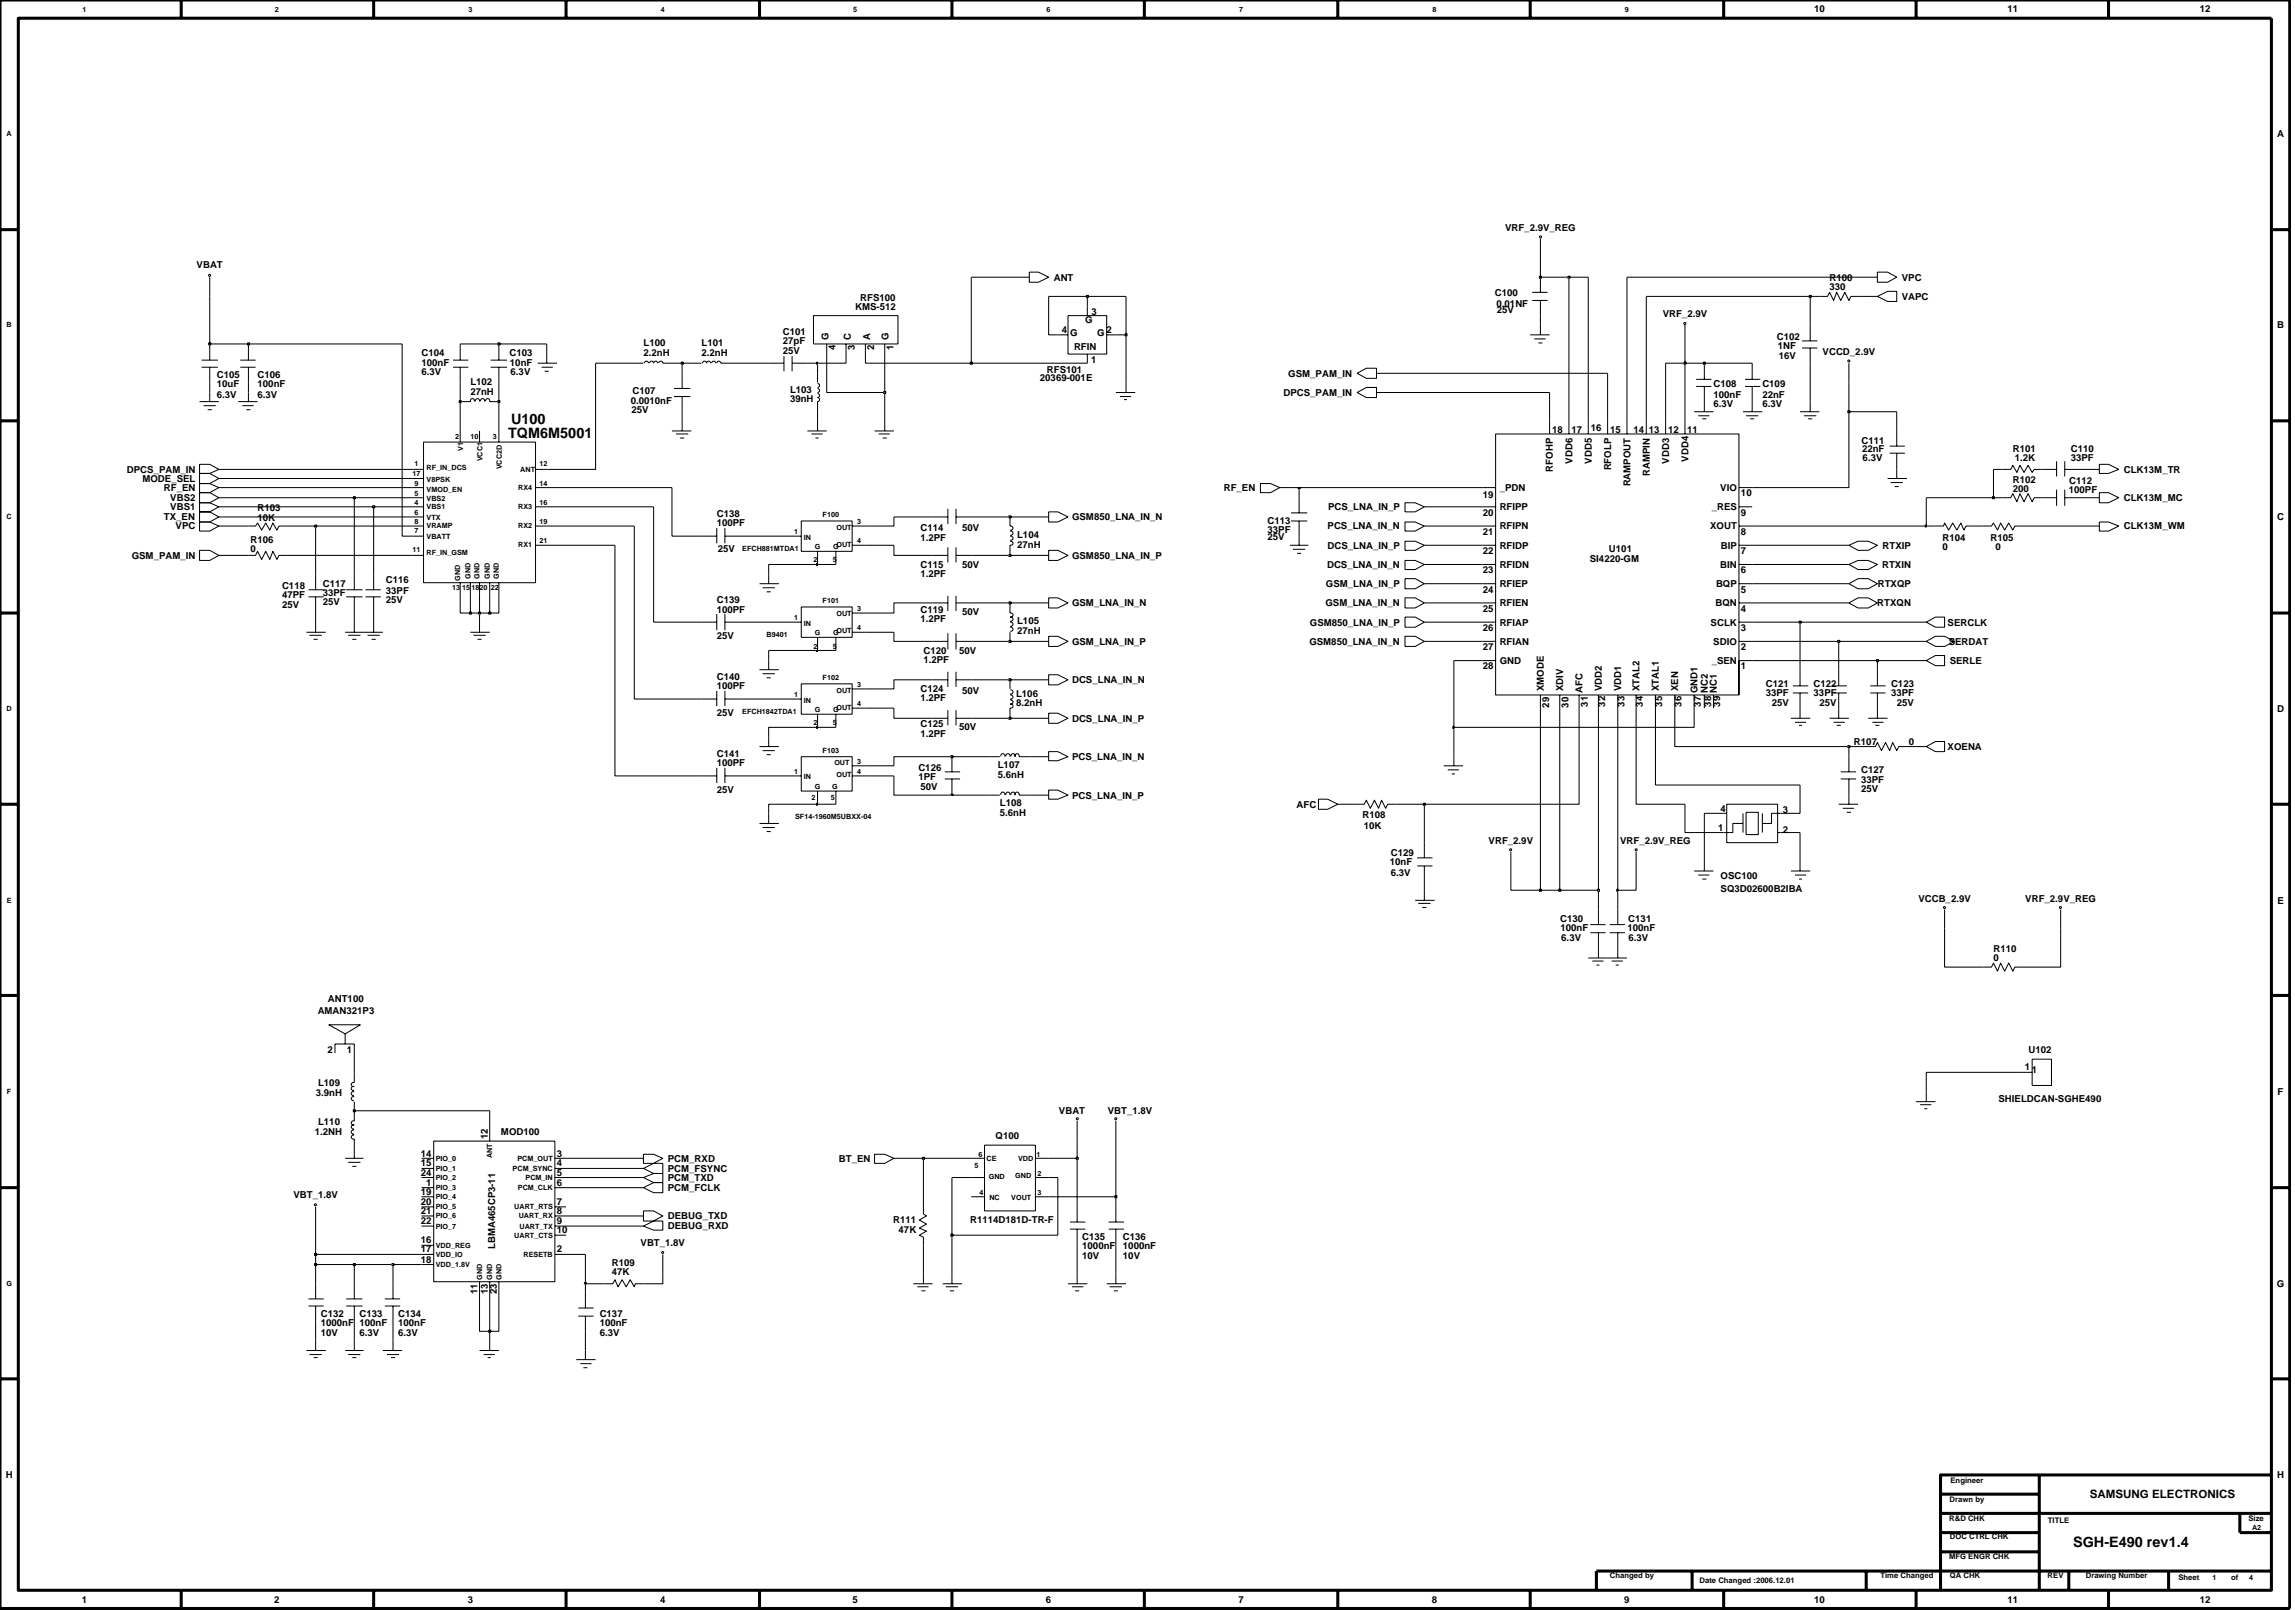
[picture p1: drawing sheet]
<svg xmlns="http://www.w3.org/2000/svg" width="192mm" height="135mm" viewBox="0 0 192 135" stroke-linecap="round" stroke-linejoin="round" font-family="sans-serif">
<defs><g id="words">
<g font-size="1.2">
<text x="42.7" y="35.4">U100</text>
<text x="42.5" y="36.6">TQM6M5001</text>
<text x="173.4" y="129.3">SGH-E490 rev1.4</text>
</g>
<text font-size="1" x="174.8" y="125.2">SAMSUNG ELECTRONICS</text>
<g font-size=".8">
<text x="151.7" y="1">10</text>
<text x="167.9" y="1">11</text>
<text x="184" y="1">12</text>
<text x="190.4" y="11.4">A</text>
<text x="16.4" y="22.4">VBAT</text>
<text x="88.1" y="23.5">ANT</text>
<text x="125.9" y="19.3">VRF_2.9V_REG</text>
<text x="153" y="23.5">R100</text>
<text x="159" y="23.5">VPC</text>
<text x="35.2" y="29.8">C104</text>
<text x="42.6" y="29.7">C103</text>
<text x="53.8" y="28.9">L100</text>
<text x="53.8" y="29.8">2.2nH</text>
<text x="58.7" y="29.8">2.2nH</text>
<text x="58.7" y="28.9">L101</text>
<text x="65.5" y="28">C101</text>
<text x="65.5" y="28.7">27pF</text>
<text x="65.5" y="29.6">25V</text>
<text x="69.3" y="28.4" transform="rotate(-90 69.3 28.4)">G</text>
<text x="69.9" y="29.3" transform="rotate(-90 69.9 29.3)">4</text>
<text x="71.1" y="28.4" transform="rotate(-90 71.1 28.4)">C</text>
<text x="71.5" y="29.3" transform="rotate(-90 71.5 29.3)">3</text>
<text x="71.5" y="25.9">KMS-512</text>
<text x="71.9" y="25.2">RFS100</text>
<text x="72.8" y="28.4" transform="rotate(-90 72.8 28.4)">A</text>
<text x="73.1" y="29.3" transform="rotate(-90 73.1 29.3)">2</text>
<text x="74.3" y="28.4" transform="rotate(-90 74.3 28.4)">G</text>
<text x="74.7" y="29.3" transform="rotate(-90 74.7 29.3)">1</text>
<text x="88.8" y="27.8">4</text>
<text x="89.5" y="28.1">G</text>
<text x="89.8" y="29.2">RFIN</text>
<text x="90.8" y="27">G</text>
<text x="91.3" y="26.4">3</text>
<text x="91.7" y="28.1">G</text>
<text x="92.5" y="27.8">2</text>
<text x="125" y="24.8">C100</text>
<text x="125.1" y="25.6">0.01NF</text>
<text x="125.2" y="26.2">25V</text>
<text x="139" y="26.5">VRF_2.9V</text>
<text x="148.6" y="28.4">C102</text>
<text x="148.7" y="29.2">1NF</text>
<text x="152.4" y="29.7">VCCD_2.9V</text>
<text x="153" y="24.3">330</text>
<text x="159" y="25.1">VAPC</text>
<text x="190.4" y="27.4">B</text>
<text x="18.1" y="33.2">6.3V</text>
<text x="18.1" y="32.4">10uF</text>
<text x="18.1" y="31.6">C105</text>
<text x="21.5" y="31.6">C106</text>
<text x="21.5" y="32.4">100nF</text>
<text x="21.5" y="33.2">6.3V</text>
<text x="35.2" y="31.4">6.3V</text>
<text x="35.2" y="30.6">100nF</text>
<text x="39.3" y="32.2">L102</text>
<text x="39.3" y="33">27nH</text>
<text x="42.6" y="30.6">10nF</text>
<text x="42.7" y="31.3">6.3V</text>
<text x="52.7" y="33.8">0.0010nF</text>
<text x="52.8" y="34.6">25V</text>
<text x="52.9" y="33">C107</text>
<text x="66.1" y="33.6">39nH</text>
<text x="66.1" y="32.8">L103</text>
<text x="87" y="31.9">20369-001E</text>
<text x="87.5" y="31.2">RFS101</text>
<text x="91.2" y="30.3">1</text>
<text x="107.3" y="33.1">DPCS_PAM_IN</text>
<text x="107.7" y="31.5">GSM_PAM_IN</text>
<text x="143.3" y="33.2">100nF</text>
<text x="143.3" y="32.4">C108</text>
<text x="143.3" y="34">6.3V</text>
<text x="147.4" y="32.4">C109</text>
<text x="147.4" y="33.2">22nF</text>
<text x="147.4" y="34">6.3V</text>
<text x="148.7" y="30">16V</text>
<text x="10.6" y="39.5">DPCS_PAM_IN</text>
<text x="11.9" y="40.3">MODE_SEL</text>
<text x="13.7" y="41">RF_EN</text>
<text x="14.2" y="41.9">VBS2</text>
<text x="102.3" y="41">RF_EN</text>
<text x="124" y="41.7">19</text>
<text x="125.4" y="41">_PDN</text>
<text x="129.8" y="36.2">18</text>
<text x="129.9" y="39.4" transform="rotate(-90 129.9 39.4)">RFOHP</text>
<text x="131.4" y="36.2">17</text>
<text x="131.5" y="38.7" transform="rotate(-90 131.5 38.7)">VDD6</text>
<text x="133" y="36">16</text>
<text x="133.1" y="38.7" transform="rotate(-90 133.1 38.7)">VDD5</text>
<text x="134.6" y="36.2">15</text>
<text x="134.7" y="39.3" transform="rotate(-90 134.7 39.3)">RFOLP</text>
<text x="136.3" y="40.7" transform="rotate(-90 136.3 40.7)">RAMPOUT</text>
<text x="136.6" y="36.2">14</text>
<text x="137.9" y="36.2">13</text>
<text x="138" y="39.8" transform="rotate(-90 138 39.8)">RAMPIN</text>
<text x="139.5" y="36.2">12</text>
<text x="139.6" y="38.7" transform="rotate(-90 139.6 38.7)">VDD3</text>
<text x="141.1" y="36.2">11</text>
<text x="141.2" y="38.6" transform="rotate(-90 141.2 38.6)">VDD4</text>
<text x="143.9" y="41">VIO</text>
<text x="145.6" y="41.5">10</text>
<text x="155.7" y="37.1">C111</text>
<text x="155.7" y="37.8">22nF</text>
<text x="155.8" y="38.5">6.3V</text>
<text x="168.3" y="41.1">200</text>
<text x="168.3" y="40.3">R102</text>
<text x="168.3" y="37.8">R101</text>
<text x="168.5" y="38.6">1.2K</text>
<text x="173" y="41.2">100PF</text>
<text x="173" y="40.4">C112</text>
<text x="173.2" y="37.8">C110</text>
<text x="173.2" y="38.6">33PF</text>
<text x="177.6" y="41.9">CLK13M_MC</text>
<text x="177.6" y="39.5">CLK13M_TR</text>
<text x="11" y="46.7">GSM_PAM_IN</text>
<text x="13.7" y="43.5">TX_EN</text>
<text x="14.2" y="42.6">VBS1</text>
<text x="14.7" y="44.2">VPC</text>
<text x="20.9" y="45.4">R106</text>
<text x="20.9" y="46.2">0</text>
<text x="21.5" y="42.7">R103</text>
<text x="21.5" y="43.5">10K</text>
<text x="59.9" y="44">100PF</text>
<text x="59.9" y="43.2">C138</text>
<text x="60" y="46.2">25V</text>
<text x="77" y="47.4">C115</text>
<text x="77" y="45.2">1.2PF</text>
<text x="77" y="44.4">C114</text>
<text x="80.5" y="47.4">50V</text>
<text x="80.5" y="44.4">50V</text>
<text x="85.1" y="45.8">27nH</text>
<text x="85.1" y="45">L104</text>
<text x="89.6" y="43.5">GSM850_LNA_IN_N</text>
<text x="89.6" y="46.7">GSM850_LNA_IN_P</text>
<text x="106" y="43.8">C113</text>
<text x="106" y="45.1">25V</text>
<text x="106" y="44.6">33PF</text>
<text x="111" y="47.5">DCS_LNA_IN_N</text>
<text x="111" y="45.9">DCS_LNA_IN_P</text>
<text x="111" y="44.2">PCS_LNA_IN_N</text>
<text x="111.1" y="42.6">PCS_LNA_IN_P</text>
<text x="124" y="47.9">23</text>
<text x="124" y="46.3">22</text>
<text x="124" y="44.7">21</text>
<text x="124" y="43.1">20</text>
<text x="125.4" y="47.5">RFIDN</text>
<text x="125.4" y="45.9">RFIDP</text>
<text x="125.4" y="44.2">RFIPN</text>
<text x="125.4" y="42.6">RFIPP</text>
<text x="132.9" y="47">SI4220-GM</text>
<text x="134.5" y="46.1">U101</text>
<text x="143" y="44.2">XOUT</text>
<text x="143.1" y="42.6">_RES</text>
<text x="143.9" y="47.5">BIN</text>
<text x="143.9" y="45.9">BIP</text>
<text x="145.6" y="44.7">8</text>
<text x="145.6" y="43.1">9</text>
<text x="145.6" y="47.9">6</text>
<text x="145.6" y="46.3">7</text>
<text x="157.4" y="47.5">RTXIN</text>
<text x="157.4" y="45.9">RTXIP</text>
<text x="162.4" y="45.2">R104</text>
<text x="162.4" y="46">0</text>
<text x="166.4" y="45.2">R105</text>
<text x="166.9" y="46">0</text>
<text x="177.6" y="44.2">CLK13M_WM</text>
<text x="190.4" y="43.5">C</text>
<text x="23.6" y="50.8">25V</text>
<text x="23.6" y="50">47PF</text>
<text x="23.6" y="49.2">C118</text>
<text x="27" y="49.8">33PF</text>
<text x="27" y="49">C117</text>
<text x="27" y="50.6">25V</text>
<text x="32.3" y="48.8">C116</text>
<text x="32.3" y="49.6">33PF</text>
<text x="32.3" y="50.4">25V</text>
<text x="59.9" y="53.4">25V</text>
<text x="59.9" y="51.2">100PF</text>
<text x="59.9" y="50.4">C139</text>
<text x="77" y="48.2">1.2PF</text>
<text x="77" y="52">1.2PF</text>
<text x="77" y="51.2">C119</text>
<text x="80.5" y="51.4">50V</text>
<text x="85.1" y="52.2">L105</text>
<text x="85.1" y="53">27nH</text>
<text x="89.6" y="50.7">GSM_LNA_IN_N</text>
<text x="89.6" y="53.9">GSM_LNA_IN_P</text>
<text x="109.5" y="53.9">GSM850_LNA_IN_N</text>
<text x="109.5" y="52.3">GSM850_LNA_IN_P</text>
<text x="110.8" y="50.7">GSM_LNA_IN_N</text>
<text x="110.9" y="49.1">GSM_LNA_IN_P</text>
<text x="124" y="52.7">26</text>
<text x="124" y="51.1">25</text>
<text x="124" y="49.5">24</text>
<text x="125.4" y="53.9">RFIAN</text>
<text x="125.4" y="52.3">RFIAP</text>
<text x="125.4" y="50.7">RFIEN</text>
<text x="125.4" y="49.1">RFIEP</text>
<text x="143" y="52.3">SCLK</text>
<text x="143.3" y="53.9">SDIO</text>
<text x="143.5" y="50.7">BQN</text>
<text x="143.5" y="49.1">BQP</text>
<text x="145.6" y="52.7">3</text>
<text x="145.6" y="51.1">4</text>
<text x="145.6" y="49.5">5</text>
<text x="157" y="50.7">RTXQN</text>
<text x="157" y="49.1">RTXQP</text>
<text x="162.9" y="52.3">SERCLK</text>
<text x="163" y="53.9">SERDAT</text>
<text x="59.9" y="57.6">100PF</text>
<text x="59.9" y="56.8">C140</text>
<text x="59.9" y="59.9">25V</text>
<text x="77" y="58.6">1.2PF</text>
<text x="77" y="57.8">C124</text>
<text x="77.2" y="54.6">C120</text>
<text x="77.2" y="55.4">1.2PF</text>
<text x="80.2" y="54.6">50V</text>
<text x="80.5" y="58">50V</text>
<text x="85" y="58.3">L106</text>
<text x="85" y="59">8.2nH</text>
<text x="89.6" y="57.1">DCS_LNA_IN_N</text>
<text x="124" y="54.3">27</text>
<text x="124" y="55.9">28</text>
<text x="125.4" y="55.5">GND</text>
<text x="129.1" y="57.7" transform="rotate(-90 129.1 57.7)">XMODE</text>
<text x="129.6" y="59.1" transform="rotate(-90 129.6 59.1)">29</text>
<text x="130.7" y="57.7" transform="rotate(-90 130.7 57.7)">XDIV</text>
<text x="131.2" y="59.1" transform="rotate(-90 131.2 59.1)">30</text>
<text x="132.3" y="57.9" transform="rotate(-90 132.3 57.9)">AFC</text>
<text x="132.8" y="59.1" transform="rotate(-90 132.8 59.1)">31</text>
<text x="133.9" y="57.7" transform="rotate(-90 133.9 57.7)">VDD2</text>
<text x="134.2" y="59.1" transform="rotate(-90 134.2 59.1)">32</text>
<text x="135.6" y="57.7" transform="rotate(-90 135.6 57.7)">VDD1</text>
<text x="135.9" y="59.1" transform="rotate(-90 135.9 59.1)">33</text>
<text x="137.1" y="57.7" transform="rotate(-90 137.1 57.7)">XTAL2</text>
<text x="137.4" y="59.1" transform="rotate(-90 137.4 59.1)">34</text>
<text x="138.7" y="57.7" transform="rotate(-90 138.7 57.7)">XTAL1</text>
<text x="139" y="59.1" transform="rotate(-90 139 59.1)">35</text>
<text x="140.3" y="57.7" transform="rotate(-90 140.3 57.7)">XEN</text>
<text x="140.6" y="59.1" transform="rotate(-90 140.6 59.1)">36</text>
<text x="142" y="57.9" transform="rotate(-90 142 57.9)">GND1</text>
<text x="142.2" y="59.1" transform="rotate(-90 142.2 59.1)">37</text>
<text x="142.8" y="57.9" transform="rotate(-90 142.8 57.9)">NC2</text>
<text x="143.1" y="59.1" transform="rotate(-90 143.1 59.1)">38</text>
<text x="143.1" y="55.5">_SEN</text>
<text x="143.6" y="57.9" transform="rotate(-90 143.6 57.9)">NC1</text>
<text x="143.9" y="59.1" transform="rotate(-90 143.9 59.1)">39</text>
<text x="145.6" y="55.9">1</text>
<text x="145.6" y="54.3">2</text>
<text x="147.7" y="58.2">33PF</text>
<text x="147.7" y="57.4">C121</text>
<text x="148.2" y="59">25V</text>
<text x="151.7" y="57.4">C122</text>
<text x="151.7" y="58.2">33PF</text>
<text x="152.2" y="59">25V</text>
<text x="158.1" y="57.4">C123</text>
<text x="158.1" y="58.2">33PF</text>
<text x="158.6" y="59">25V</text>
<text x="163" y="55.5">SERLE</text>
<text x="190.4" y="59.5">D</text>
<text x="59.9" y="64">100PF</text>
<text x="59.9" y="63.2">C141</text>
<text x="76.8" y="64.4">C126</text>
<text x="76.8" y="65.2">1PF</text>
<text x="77" y="60.8">C125</text>
<text x="77" y="61.6">1.2PF</text>
<text x="80.2" y="61">50V</text>
<text x="83.4" y="65">5.6nH</text>
<text x="83.4" y="64.2">L107</text>
<text x="89.6" y="63.5">PCS_LNA_IN_N</text>
<text x="89.6" y="60.3">DCS_LNA_IN_P</text>
<text x="155" y="62.2">R107</text>
<text x="155.6" y="64.6">C127</text>
<text x="155.6" y="65.4">33PF</text>
<text x="159.6" y="62.2">0</text>
<text x="162.9" y="62.7">XOENA</text>
<text x="59.9" y="66.3">25V</text>
<text x="77" y="66">50V</text>
<text x="83.6" y="68.2">5.6nH</text>
<text x="83.6" y="67.4">L108</text>
<text x="89.6" y="66.7">PCS_LNA_IN_P</text>
<text x="108.4" y="67.5">AFC</text>
<text x="113.9" y="68.4">R108</text>
<text x="114.1" y="69.2">10K</text>
<text x="116.3" y="71.5">C129</text>
<text x="124.5" y="70.5">VRF_2.9V</text>
<text x="135.5" y="70.5">VRF_2.9V_REG</text>
<text x="143.7" y="69.4">1</text>
<text x="143.9" y="67.9">4</text>
<text x="149.1" y="69.6">2</text>
<text x="149.1" y="68">3</text>
<text x="155.6" y="66.2">25V</text>
<text x="116.2" y="72.3">10nF</text>
<text x="116.3" y="73.2">6.3V</text>
<text x="130.5" y="77">C130</text>
<text x="130.5" y="77.8">100nF</text>
<text x="136.1" y="77.8">100nF</text>
<text x="136.2" y="77">C131</text>
<text x="143.9" y="74.5">SQ3D02600B2IBA</text>
<text x="143.9" y="73.5">OSC100</text>
<text x="160.4" y="75.4">VCCB_2.9V</text>
<text x="169.4" y="75.4">VRF_2.9V_REG</text>
<text x="190.4" y="75.5">E</text>
<text x="27.4" y="83.8">ANT100</text>
<text x="130.6" y="78.6">6.3V</text>
<text x="136.2" y="78.6">6.3V</text>
<text x="166.7" y="80.3">0</text>
<text x="166.7" y="79.6">R110</text>
<text x="26.6" y="84.8">AMAN321P3</text>
<text x="27.4" y="88">2</text>
<text x="29" y="88">1</text>
<text x="169.3" y="89.4">1</text>
<text x="169.6" y="88">U102</text>
<text x="169.9" y="89.7">1</text>
<text x="26.3" y="94.8">1.2NH</text>
<text x="26.4" y="91.6">3.9nH</text>
<text x="26.6" y="90.8">L109</text>
<text x="26.6" y="94">L110</text>
<text x="40.8" y="95.2" transform="rotate(-90 40.8 95.2)">12</text>
<text x="41.9" y="94.9">MOD100</text>
<text x="83.2" y="95.2">Q100</text>
<text x="88.6" y="93.1">VBAT</text>
<text x="92.6" y="93.1">VBT_1.8V</text>
<text x="167.1" y="92.1">SHIELDCAN-SGHE490</text>
<text x="190.5" y="91.5">F</text>
<text x="24.5" y="100.1">VBT_1.8V</text>
<text x="35.2" y="100.7">20</text>
<text x="35.2" y="101.5">21</text>
<text x="35.2" y="96.7">14</text>
<text x="35.2" y="97.5">15</text>
<text x="35.2" y="98.2">24</text>
<text x="35.2" y="99.9">19</text>
<text x="35.6" y="99.1">1</text>
<text x="46.6" y="100.7">7</text>
<text x="46.6" y="101.5">8</text>
<text x="46.6" y="98.2">5</text>
<text x="46.6" y="96.7">3</text>
<text x="46.6" y="97.5">4</text>
<text x="46.6" y="99.1">6</text>
<text x="55.8" y="101.9">DEBUG_TXD</text>
<text x="55.8" y="97.1">PCM_RXD</text>
<text x="55.8" y="98.7">PCM_TXD</text>
<text x="55.8" y="99.5">PCM_FCLK</text>
<text x="55.8" y="97.9">PCM_FSYNC</text>
<text x="70.1" y="97.1">BT_EN</text>
<text x="35.2" y="105.5">18</text>
<text x="35.2" y="104.7">17</text>
<text x="35.2" y="103.9">16</text>
<text x="35.2" y="102.3">22</text>
<text x="41.4" y="104.4" transform="rotate(-90 41.4 104.4)">LBMA465CP3-11</text>
<text x="46.6" y="104.7">2</text>
<text x="46.6" y="103.1">10</text>
<text x="46.6" y="102.3">9</text>
<text x="51.2" y="105.8">R109</text>
<text x="51.2" y="106.6">47K</text>
<text x="53.6" y="104.1">VBT_1.8V</text>
<text x="55.8" y="102.8">DEBUG_RXD</text>
<text x="74.7" y="102.2">R111</text>
<text x="75.1" y="103.1">47K</text>
<text x="81.1" y="102.2">R1114D181D-TR-F</text>
<text x="90.5" y="103.7">C135</text>
<text x="90.5" y="104.4">1000nF</text>
<text x="90.5" y="105.3">10V</text>
<text x="93.9" y="103.7">C136</text>
<text x="93.9" y="105.3">10V</text>
<text x="93.9" y="104.4">1000nF</text>
<text x="190.4" y="107.6">G</text>
<text x="26.8" y="111.7">10V</text>
<text x="26.8" y="110.1">C132</text>
<text x="26.8" y="110.8">1000nF 100nF</text>
<text x="30.1" y="110.1">C133</text>
<text x="30.1" y="111.7">6.3V</text>
<text x="33.3" y="110.1">C134</text>
<text x="33.3" y="111.7">6.3V</text>
<text x="33.3" y="110.8">100nF</text>
<text x="39.9" y="108.2" transform="rotate(-90 39.9 108.2)">11</text>
<text x="40.8" y="108.2" transform="rotate(-90 40.8 108.2)">13</text>
<text x="41.5" y="108.2" transform="rotate(-90 41.5 108.2)">23</text>
<text x="50.1" y="111.7">6.3V</text>
<text x="50.1" y="110.8">100nF</text>
<text x="50.1" y="110.1">C137</text>
<text x=".5" y="123.6">H</text>
<text x="190.4" y="123.6">H</text>
<text x="6.8" y="134">1</text>
<text x="22.9" y="134">2</text>
<text x="39.1" y="134">3</text>
<text x="55.2" y="134">4</text>
<text x="71.3" y="134">5</text>
<text x="87.5" y="134">6</text>
<text x="103.6" y="134">7</text>
<text x="119.7" y="134">8</text>
<text x="135.8" y="134">9</text>
<text x="151.7" y="134">10</text>
<text x="167.9" y="134">11</text>
<text x="184" y="134">12</text>
</g>
<g font-size=".6">
<text x="6.9" y="1">1</text>
<text x="23" y="1">2</text>
<text x="39.2" y="1">3</text>
<text x="55.3" y="1">4</text>
<text x="71.3" y="1">5</text>
<text x="87.5" y="1">6</text>
<text x="103.6" y="1">7</text>
<text x="119.8" y="1">8</text>
<text x="135.9" y="1">9</text>
<text x=".5" y="11.4">A</text>
<text x=".5" y="27.4">B</text>
<text x="34.5" y="39.8">17</text>
<text x="34.7" y="40.6">9</text>
<text x="34.7" y="41.4">5</text>
<text x="34.7" y="39">1</text>
<text x="35.7" y="41.1">VMOD_EN</text>
<text x="35.7" y="40.2">V8PSK</text>
<text x="35.7" y="41.9">VBS2</text>
<text x="35.7" y="39.3">RF_IN_DCS</text>
<text x="38.1" y="36.7">2</text>
<text x="38.7" y="37.7" transform="rotate(-90 38.7 37.7)">V1</text>
<text x="39.3" y="36.7">10</text>
<text x="40.4" y="38.6" transform="rotate(-90 40.4 38.6)">VCC1</text>
<text x="41.2" y="36.7">3</text>
<text x="42" y="39.2" transform="rotate(-90 42 39.2)">VCC2D</text>
<text x="43.3" y="40.9">RX4</text>
<text x="43.5" y="39.5">ANT</text>
<text x="45.1" y="40.6">14</text>
<text x="45.1" y="39">12</text>
<text x=".5" y="43.4">C</text>
<text x="34.5" y="46.2">11</text>
<text x="34.7" y="43.8">8</text>
<text x="34.7" y="43">6</text>
<text x="34.7" y="44.6">7</text>
<text x="34.7" y="42.2">4</text>
<text x="35.7" y="44.1">VRAMP</text>
<text x="35.7" y="43.5">VTX</text>
<text x="35.7" y="45.1">VBATT</text>
<text x="35.7" y="42.5">VBS1</text>
<text x="35.7" y="46.4">RF_IN_GSM</text>
<text x="43.3" y="44.1">RX2</text>
<text x="43.3" y="42.5">RX3</text>
<text x="43.3" y="45.7">RX1</text>
<text x="45.1" y="45.4">21</text>
<text x="45.1" y="43.8">19</text>
<text x="45.1" y="42.2">16</text>
<text x="62.1" y="46">EFCH881MTDA1</text>
<text x="66.4" y="44.6">1</text>
<text x="67.2" y="45.1">IN</text>
<text x="68" y="47">2</text>
<text x="68.1" y="45.9">G</text>
<text x="68.8" y="43.2">F100</text>
<text x="69.6" y="47">5</text>
<text x="69.7" y="45.9">G</text>
<text x="69.9" y="44.3">OUT</text>
<text x="69.9" y="45.7">OUT</text>
<text x="71.7" y="45.4">4</text>
<text x="71.7" y="43.8">3</text>
<text x="37.8" y="49.3">13</text>
<text x="38.5" y="48.5" transform="rotate(-90 38.5 48.5)">GND</text>
<text x="38.7" y="49.3">151820 22</text>
<text x="39.3" y="48.4" transform="rotate(-90 39.3 48.4)">GND</text>
<text x="40.1" y="48.4" transform="rotate(-90 40.1 48.4)">GND</text>
<text x="41" y="48.4" transform="rotate(-90 41 48.4)">GND</text>
<text x="41.7" y="48.4" transform="rotate(-90 41.7 48.4)">GND</text>
<text x="64.1" y="53.2">B9401</text>
<text x="66.4" y="51.8">1</text>
<text x="67.2" y="52.3">IN</text>
<text x="68.1" y="53.1">G</text>
<text x="68.8" y="50.4">F101</text>
<text x="69.7" y="53.1">G</text>
<text x="69.9" y="51.5">OUT</text>
<text x="69.9" y="52.9">OUT</text>
<text x="71.7" y="51.1">3</text>
<text x="71.7" y="52.7">4</text>
<text x=".5" y="59.4">D</text>
<text x="62.1" y="59.6">EFCH1842TDA1</text>
<text x="66.4" y="58.3">1</text>
<text x="67.2" y="58.8">IN</text>
<text x="68" y="54.3">2</text>
<text x="68.1" y="59.5">G</text>
<text x="68.8" y="56.9">F102</text>
<text x="69.6" y="54.3">5</text>
<text x="69.7" y="59.5">G</text>
<text x="69.9" y="57.9">OUT</text>
<text x="69.9" y="59.4">OUT</text>
<text x="71.7" y="57.4">3</text>
<text x="71.7" y="59">4</text>
<text x="66.4" y="64.7">1</text>
<text x="67.2" y="65.1">IN</text>
<text x="68" y="60.6">2</text>
<text x="68.1" y="65.9">G</text>
<text x="68.8" y="62.9">F103</text>
<text x="69.6" y="65.9">G</text>
<text x="69.6" y="60.6">5</text>
<text x="69.8" y="63.9">OUT</text>
<text x="69.9" y="64.9">OUT</text>
<text x="71.7" y="63.8">3</text>
<text x="71.7" y="64.7">4</text>
<text x="66.5" y="68.4">SF14-1960M5UBXX-04</text>
<text x="67.9" y="66.9">2</text>
<text x="69.5" y="66.9">5</text>
<text x=".6" y="75.5">E</text>
<text x=".6" y="91.4">F</text>
<text x="36.4" y="100.2">PIO_4</text>
<text x="36.4" y="101.1">PIO_5</text>
<text x="36.4" y="101.8">PIO_6</text>
<text x="36.4" y="97">PIO_0</text>
<text x="36.4" y="97.9">PIO_1</text>
<text x="36.4" y="98.6">PIO_2</text>
<text x="36.4" y="99.5">PIO_3</text>
<text x="41.2" y="96.8" transform="rotate(-90 41.2 96.8)">ANT</text>
<text x="42.9" y="97.9">PCM_SYNC</text>
<text x="43" y="101.1">UART_RTS</text>
<text x="43.3" y="97">PCM_OUT</text>
<text x="43.3" y="99.5">PCM_CLK</text>
<text x="43.4" y="101.8">UART_RX</text>
<text x="43.9" y="98.6">PCM_IN</text>
<text x="81.5" y="97.7">5</text>
<text x="81.8" y="96.7">6</text>
<text x="81.9" y="99.9">4</text>
<text x="82.5" y="97">CE</text>
<text x="82.7" y="98.5">GND</text>
<text x="82.7" y="100.3">NC</text>
<text x="84.6" y="100.3">VOUT</text>
<text x="84.9" y="98.4">GND</text>
<text x="85.1" y="97">VDD</text>
<text x="86.7" y="96.7">1</text>
<text x="86.8" y="99.9">3</text>
<text x="86.8" y="98.2">2</text>
<text x=".5" y="107.5">G</text>
<text x="36.4" y="105.9">VDD_1.8V</text>
<text x="36.4" y="105.1">VDD_IO</text>
<text x="36.4" y="104.3">VDD_REG</text>
<text x="36.4" y="102.7">PIO_7</text>
<text x="40.3" y="107" transform="rotate(-90 40.3 107)">GND</text>
<text x="41.2" y="107" transform="rotate(-90 41.2 107)">GND</text>
<text x="41.9" y="107" transform="rotate(-90 41.9 107)">GND</text>
<text x="43" y="103.4">UART_CTS</text>
<text x="43.4" y="102.7">UART_TX</text>
<text x="43.8" y="105.1">RESETB</text>
<text x="163" y="125.5">Drawn by</text>
<text x="163.1" y="123.9">Engineer</text>
<text x="134.6" y="131.9">Changed by</text>
<text x="157.2" y="131.9">Time Changed</text>
<text x="163" y="130.3">MFG ENGR CHK</text>
<text x="163" y="127.1">R&amp;D CHK</text>
<text x="163" y="131.9">QA CHK</text>
<text x="163.1" y="128.7">DOC CTRL CHK</text>
<text x="171.2" y="131.9">REV</text>
<text x="171.2" y="127.3">TITLE</text>
<text x="174.4" y="131.9">Drawing Number</text>
<text x="188" y="127.1">Size</text>
<text x="188.3" y="127.8">A2</text>
<text x="142.1" y="132.3">Date Changed :2006.12.01</text>
<text x="182.2" y="132">Sheet</text>
<text x="185" y="132.1">1</text>
<text x="186.6" y="132">of</text>
<text x="188.1" y="132.1">4</text>
</g>
</g></defs>
<g fill="none" stroke="#000" stroke-width=".08">
<path d="M128.8 20v1.6M16.7 38.8h.8l.8 .4-.8 .4h-.8zM16.7 33.6h1.6M16.9 30.7h1.3M16.9 30.1h1.3M17 33.9h1M17.4 34.2h.3M17.5 23.2v1.6M17.5 28.7v1.4M17.5 30.7v1.3M17.5 32.8v.8M19.9 33.6h1.6"/>
<path d="M20.1 30.7h1.3M20.1 30.1h1.3M20.3 33.9h.9M20.6 34.2h.3M20.8 28.7v1.4M20.8 30.7v1.3M20.8 32.8v.8M34.5 39.2h.9M34.5 40h.9M35.4 36.9h9.4v11.8h-9.4zM37.9 30.7h1.3M37.9 30.1h1.3"/>
<path d="M38.5 28.7v1.4M38.5 30.7v1.3M38.5 36v.9M38.5 33.6h.8M39.4 33.6v-.2l.1-.1 .1 .1 .1 .2M39.8 33.5v-.1l.1-.1 .1 .1 .1 .2M40.1 36v.9M40.2 33.5v-.1l.2-.1 .1 .1v.2M40.6 33.5l.1-.1 .1-.1 .1 .1v.2M41 33.6h.7M41 30.7h1.4M41 30.1h1.4"/>
<path d="M41.7 28.7v1.4M41.7 30.7v1.3M41.7 36v.9M44.8 39.2h.9M45 30.4h1.6M45.3 30.7h.9M45.5 31h.4M45.7 29.6v.8M53 30.4h.8M53.9 30.4l.2-.2 .1 .2M54.3 30.4l.2-.2 .2 .2 .1-.2 .2 .2M55.1 30.4l.2-.2 .1 .2h.8"/>
<path d="M56.2 36h1.6M56.4 33.1h1.3M56.4 32.5h1.3M56.5 36.3h1.1M56.9 36.6h.3M57 31.2v1.3M57 33.1v1.3M57 35.2v.8M57.8 30.4h.9M58.7 30.4l.2-.2 .2 .2 .2-.2 .1 .2M59.5 30.4l.2-.2 .2 .2M59.9 30.4l.2-.2 .2 .2h.7"/>
<path d="M64.3 30.4h1.3M65.6 29.8v1.2M66.2 30.4h1.3M66.2 29.8v1.2M67.5 36h1.6M67.9 36.3h.9M68 26.4h7.1v2.3h-7.1zM68.2 36.6h.2M68.4 32l.1 .2-.1 .2M68.4 32.9l.1 .2-.1 .1 .1 .2-.1 .2v.8M68.4 32.5l.1 .1-.1 .2M68.4 31.2v.8"/>
<path d="M68.4 35.2v.8M69.1 28.7v.9M70.7 28.7v.9M72.4 28.7v.9M73.1 36h1.6M73.5 36.3h.9M73.8 36.6h.4M74 28.7v.9M74 35.2v.8M86.1 22.7h.7l.9 .5-.9 .4h-.7zM88.5 28h.8M89.3 26.4h3.2v3.2h-3.2z"/>
<path d="M90.9 25.6v.8M90.9 29.6v.8M92.5 28h.8M93.3 32.8h1.6M93.6 33.1h1M94 33.4h.2M94.2 32v.8M113.5 32.8l.8-.4h.8v.8h-.8zM113.5 31.2l.8-.4h.8v.8h-.8zM128 28h1.6M128.1 25.1h1.3M128.1 24.4h1.3"/>
<path d="M128.3 28.3h.9M128.6 28.7h.4M128.8 23.2v1.2M128.8 25.1v1.3M128.8 27.1v.9M129.6 35.2v1.1M131.2 35.2v1.1M132.8 35.2v1.1M134.4 35.2v1.1M136 35.2v1.1M137.7 35.2v1.1M139.3 35.2v1.1"/>
<path d="M140.9 27.1v1.6M140.9 35.2v1.1M141.7 34.4h1.6M141.8 32.3h1.3M141.8 31.7h1.3M142 34.7h.9M142.3 35h.4M142.5 30.4v1.3M142.5 32.3v2.1M145.8 34.4h1.6M145.9 32.3h1.3M145.9 31.7h1.3"/>
<path d="M146 34.7h1M146.3 35h.4M146.5 30.4v1.3M146.5 32.3v2.1M150.5 34.4h1.6M150.7 29.1h1.3M150.7 28.5h1.3M150.9 34.7h1M151.2 35h.3M151.4 27.1v1.4M151.4 29.1v1.3M151.4 33.6v.8"/>
<path d="M152.1 24.8h.7l.2-.4 .3 .7 .3-.7 .3 .7 .4-.7 .3 .7 .2-.3h.6M154.6 30.4v1.6M157 22.7h.8l.8 .5-.8 .4h-.8zM157 24.8l.8-.4h.8v.8h-.8zM157.8 40h1.7M158 37.9h1.3M158 37.3h1.3M158.6 36v1.3M158.6 37.9v2.1M167.5 39.2h.6l.2-.3 .4 .6 .2-.6 .4 .6 .3-.6 .3 .6 .2-.3h1.9M172 38.6v1.2M172.7 39.2h1.2"/>
<path d="M172.7 38.6v1.2M175.6 38.8h.7l.9 .4-.9 .4h-.7zM16.7 40.4v-.8h.8l.8 .4-.8 .4M16.7 42.8h.8l.8 .4-.8 .4h-.8zM16.7 42h.8l.8 .4-.8 .4h-.8zM16.7 41.2h.8l.8 .4-.8 .4h-.8zM16.7 46h.8l.8 .4-.8 .4h-.8zM16.7 43.6h.8l.8 .4-.8 .4h-.8zM16.7 40.4v.8h.8l.8-.4-.8-.4M16.7 40.4h.8M20.8 46.4h.6l.1-.3 .4 .7 .3-.7 .4 .7 .2-.7 .4 .7 .1-.4h.7M20.8 44h.6l.1-.3 .4 .6 .3-.6 .4 .6 .2-.6 .4 .6 .1-.3h.7"/>
<path d="M25.6 52.8h1.6M25.8 49.3h1.3M25.8 49.9h1.3M25.9 53.1h1M26.2 53.4h.4M26.4 48v1.3M26.4 49.9v1.3M26.4 52v.8M28.9 52.8h3.1M28.9 49.3h1.4M28.9 49.9h1.4M29.1 53.1h1"/>
<path d="M29.5 53.4h.3M29.6 48v1.3M29.6 49.9v1.3M29.6 52v.8M30.6 49.3h1.2M30.6 49.9h1.2M30.7 53.1h1.1M31.1 53.4h.3M31.2 48v1.3M31.2 49.9v1.3M31.2 52v.8M34.5 43.2h.9"/>
<path d="M34.5 44.8h.9M34.5 46.4h.9M34.5 42.4h.9M34.5 40.8h.9M34.5 41.6h.9M34.5 44h.9M38.5 48.7v.9M39.3 52.8h1.7M39.3 48.7v.9M39.6 53.1h1M39.9 53.4h.4M40.1 48.7v.9"/>
<path d="M40.1 52v.8M41 48.7v.9M41.7 48.7v.9M44.8 42.4h.9M44.8 40.8h.9M44.8 45.6h.9M44.8 44h.9M58.7 44.8h1.2M58.7 52h1.2M58.7 58.4h1.2M59.9 44.1v1.3M59.9 51.3v1.4"/>
<path d="M59.9 57.7v1.3M60.6 44.8h1.3M60.6 44.1v1.3M60.6 51.3v1.4M60.6 57.7v1.3M60.6 52h1.3M60.6 58.4h1.3M63.5 48.8h1.6M63.5 56h1.6M63.8 49.1h1M63.8 56.3h1M64.1 49.5h.3"/>
<path d="M64.1 56.6h.3M64.3 48v.8M64.3 55.2v.8M65.9 44.8h1.1M65.9 52h1.1M65.9 58.4h1.1M67 50.7h4.3v2.6h-4.3zM67 57.2h4.3v2.5h-4.3zM67 43.5h4.3v2.6h-4.3zM68.4 46.1v1.1M68.4 53.3v1.1M68.4 59.7v1.1"/>
<path d="M69.9 46.1v1.1M69.9 53.3v1.1M69.9 59.7v1.1M71.3 52.8h1.1M71.3 45.6h1.1M71.3 44h1.1M71.3 51.2h1.1M71.3 57.6h1.1M71.3 59.2h1.1M78 43.2h1.3M78 46.4h1.3M78 53.6h1.3"/>
<path d="M78 56.8h1.3M78 50.4h1.3M79.3 42.5v1.3M79.3 45.7v1.3M79.3 49.8v1.3M79.3 52.9v1.4M79.3 56.1v1.3M79.3 59.4v1.2M79.9 43.2h1.3M79.9 42.5v1.3M79.9 45.7v1.3M79.9 49.8v1.3"/>
<path d="M79.9 52.9v1.4M79.9 56.1v1.3M79.9 59.4v1.2M79.9 46.4h1.3M79.9 53.6h1.3M79.9 56.8h1.3M79.9 50.4h1.3M84.5 43.2v.8h.2v.1v.2h-.2M84.5 45.6v.8M84.5 50.4v.8M84.5 52.8v.8M84.5 56.8v.8"/>
<path d="M84.5 59.2v.8M84.5 45.3h.2v.1v.1l-.2 .1M84.5 44.4h.2v.2v.1h-.2M84.5 44.8l.2 .1v.1v.1h-.2M84.5 52.4l.2 .1v.1v.1l-.2 .1M84.5 51.6h.2v.1v.2h-.2M84.5 52h.2v.2v.1h-.2M84.5 51.3h.2v.1v.1l-.2 .1M84.5 58.9h.2v.1v.1l-.2 .1M84.5 58.5l.2 .1v.1v.1h-.2M84.5 58.1h.2v.2v.1h-.2M84.5 57.7h.2v.1v.2h-.2"/>
<path d="M87.7 42.8h.8l.8 .4-.8 .4h-.8zM87.7 56.4h.8l.8 .4-.8 .4h-.8zM87.7 46h.8l.8 .4-.8 .4h-.8zM87.7 50h.8l.8 .4-.8 .4h-.8zM87.7 53.2h.8l.8 .4-.8 .4h-.8zM87.7 59.6h.8l.8 .4-.8 .5h-.8zM105.4 40.4h.8l.8 .4-.8 .4h-.8zM107.9 45.6h1.5M108 43.5h1.3M108 42.9h1.3M108.1 45.9h1M108.5 46.2h.3"/>
<path d="M108.6 41.6v1.3M108.6 43.5v2.1M117.5 48.4h.8l.8 .4-.8 .4h-.8zM117.5 50h.8l.8 .4-.8 .4h-.8zM117.5 53.2h.8l.8 .4-.8 .4h-.8zM117.5 46.8h.8l.8 .4-.8 .4h-.8zM117.5 42h.8l.8 .4-.8 .4h-.8zM117.5 45.2h.8l.8 .4-.8 .4h-.8zM117.5 51.6h.8l.8 .4-.8 .4h-.8zM117.5 43.6h.8l.8 .4-.8 .4h-.8zM124 52h1.1M124 42.4h1.1"/>
<path d="M124 40.8h1.1M124 45.6h1.1M124 44h1.1M124 53.6h1.1M124 48.8h1.1M124 50.4h1.1M124 55.2h1.1M124 47.2h1.1M128.8 58.1v1.1M130.4 58.1v1.1M132 58.1v1.1M133.7 58.1v1.1"/>
<path d="M135.3 58.1v1.1M136.8 58.1v1.1M138.4 58.1v1.1M140 58.1v1.1M141.7 58.1v1.1M142.5 58.1v1.1M143.3 58.1v1.1M145.4 52h1.1M145.4 42.4h1.1M145.4 40.8h1.1M145.4 45.6h1.1M145.4 44h1.1"/>
<path d="M145.4 53.6h1.1M145.4 48.8h1.1M145.4 50.4h1.1M145.4 47.2h1.1M146.5 55.2h-1.1v2.9h-20.3v-21.8h20.3v21.8M149.9 57.9h1.3M149.9 57.3h1.3M150.5 56v1.3M150.5 57.9v2.1M153.2 57.9h1.2M153.2 57.3h1.2M153.8 56v1.3"/>
<path d="M153.8 57.9v2.1M154.6 48.8l.8-.4h.8l.8 .4-.8 .4h-.8zM154.6 50.4l.8-.4h.8l.8 .4-.8 .4h-.8zM154.6 47.2l.8-.4h.8l.8 .4-.8 .4h-.8zM154.6 45.6l.8-.4h.8l.8 .4-.8 .4h-.8zM156.4 57.9h1.3M156.4 57.3h1.3M157 56v1.3M157 57.9v2.1M158.1 40.3h1M158.4 40.7h.4M161.1 55.2l.7-.4h.8v.8h-.8z"/>
<path d="M161.1 53.6l.7-.4h.8l.9 .4-.9 .4h-.8zM161.1 52l.7-.4h.8v.8h-.8zM161.8 44h.7l.1-.3 .4 .6 .3-.6 .3 .6 .4-.6 .2 .6 .2-.3h.7M165.8 44h.7l.2-.3 .3 .6 .3-.6 .3 .6 .4-.6 .3 .6 .2-.3h.6M167.5 41.6h.6l.2-.3 .4 .6 .2-.6 .4 .6 .3-.6 .3 .6 .2-.3h1.9M172 40.9v1.4M172.7 41.6h1.2M172.7 40.9v1.4M175.6 41.2h.7l.9 .4-.9 .4h-.7zM175.6 43.6h.7l.9 .4-.9 .4h-.7zM58.7 64.8h1.2M59.9 64.2v1.2"/>
<path d="M60.6 64.2v1.2M60.6 64.8h1.3M63.5 62.4h1.6M63.5 68.8h1.6M63.8 69.2h1M63.8 62.7h1M64.1 69.5h.3M64.1 63.1h.3M64.3 61.6v.8M64.3 68v.8M65.9 64.8h1.1M67 63.2h4.3v2.9h-4.3z"/>
<path d="M68.4 66.1v1.1M69.9 66.1v1.1M71.3 64h1.1M71.3 64.8h1.1M78 60h1.3M79 65.1h1.3M79 64.5h1.3M79.6 63.2v1.3M79.6 65.1v1.4M79.9 60h1.3M82.8 66.5h.8M82.8 63.2h.8"/>
<path d="M83.7 66.4v-.1l.2-.1 .1 .1v.1M83.7 63.2v-.2h.2h.1v.2M84.1 66.4l.1-.1 .1-.1 .1 .1v.1M84.1 63.2l.1-.2h.1h.1v.2M84.5 66.4l.1-.1 .1-.1 .1 .1 .1 .1M84.5 63.2l.1-.2h.1h.1l.1 .2M84.9 66.4v-.1l.2-.1 .1 .1v.1M84.9 63.2v-.2h.2h.1v.2M85.2 66.5h.9M85.2 63.2h.9M87.7 66h.8l.8 .5-.8 .3h-.8zM87.7 62.8h.8l.8 .4-.8 .4h-.8z"/>
<path d="M110.3 66.8h.7l.9 .4-.9 .4h-.7zM113.5 67.2h.6l.2-.3 .3 .7 .3-.7 .4 .7 .2-.7 .4 .7 .1-.4h.7M118.3 75.2h1.7M118.5 71.7h1.3M118.5 72.4h1.3M118.6 75.5h1M118.9 75.8h.4M119.1 70.4v1.3M119.1 72.4v1.2M119.1 74.4v.8M120.7 64h1.6M121.1 64.3h.9"/>
<path d="M121.4 64.7h.3M121.6 63.2v.8M126.3 71.2v1.6M133 78h1.3M133 77.3h1.3M133.7 76v1.3M133.7 78v2.1M134.6 78h1.3M134.6 77.3h1.3M135.3 76v1.3M135.3 78v2.1M136.8 71.2v1.6"/>
<path d="M141.7 72.8h1.6M142 73.1h.9M142.3 73.5h.4M142.5 72v.8M144.1 68h.3M144.4 67.2h4.2v3.2h-4.2zM145.8 68.8h-.9v.8h-.8M145.8 68v1.6M146 67.9h1v1.9h-1zM147.4 68v1.6M148.6 69.6h.3M148.9 68h-.8v.8h-.7"/>
<path d="M149.8 60h1.6M149.8 72.8h1.6M150.1 60.4h.9M150.1 73.1h.9M150.4 60.6h.3M150.4 73.5h.3M150.5 72v.8M153 60h1.6M153.3 60.4h1M153.6 60.6h.3M153.8 67.2h1.6M153.9 65.1h1.3"/>
<path d="M153.9 64.5h1.3M154.1 67.6h.9M154.4 67.9h.4M154.6 63.2v1.3M154.6 65.1v2.1M156.2 62.4h.6l.2-.3 .3 .6 .4-.6 .3 .6 .3-.6 .3 .6 .2-.3h.7M156.2 60h1.6M156.6 60.4h.9M156.8 60.6h.4M161.1 62.4l.7-.4h.8v.8h-.8zM162.6 76v1.6M172.3 76v1.6"/>
<path d="M27.5 85.6h2.6l-1.2 .8zM28 88v-.7h1.6v.7M28.9 96.8h1.5M28.9 86.4v.9M29.1 97.1h1M29.5 97.5h.3M29.6 94.9h-.2v.1v.2h.2M29.6 94l-.2 .1v.1v.1h.2M29.6 94.5h-.2v.1v.1l.2 .1M29.6 93.7h-.2v.1v.2h.2M29.6 91.7h-.2v.1v.1l.2 .1M29.6 90.8l-.2 .1v.1v.1h.2"/>
<path d="M29.6 91.2l-.2 .1v.1v.1l.2 .1M29.6 90.5h-.2v.1v.2h.2M29.6 89.6v.9M29.6 92.1v1.6M29.6 95.2v1.6M35.2 99.3h1.1M35.2 96.8h1.1M35.2 97.7h1.1M35.2 98.4h1.1M36.3 95.4h10.1v11.7h-10.1zM41 94.4v1M46.4 99.3h.9"/>
<path d="M46.4 96.8h.9M46.4 97.7h.9M46.4 98.4h.9M53.8 99.3l.9-.5h.7v.9h-.7zM53.8 98.4l.9-.3h.7v.7h-.7zM53.8 97.7l.9-.5h.7v.9h-.7zM53.8 96.5h.9l.7 .3-.7 .4h-.9zM73.1 96.5h.9l.7 .3-.7 .4h-.9zM81.2 96.8h1.1M81.2 98.4h1.1M82.3 95.7h4.3v5.5h-4.3zM86.6 96.8h1.1"/>
<path d="M86.6 98.4h1.1M90.1 93.7v1.5M93.3 93.7v1.5M132.8 80.1h3.2M133.2 80.3h.9M133.5 80.7h.2M134.8 80.3h.9M135.1 80.7h.3M160.2 92.1h1.6M160.6 92.3h.9M160.9 92.7h.3M161.1 91.2v.9"/>
<path d="M165.8 80.8h.7l.2-.3 .3 .7 .3-.7 .3 .7 .4-.7 .3 .7 .2-.4h.6M169.1 89.6h.8M169.9 88.5h1.6v2.2h-1.6zM25.6 112.9h1.6M25.8 109.2h1.3M25.8 108.6h1.3M25.9 113.2h1M26.2 113.5h.4M26.4 100.9v1.6M26.4 107.3v1.3M26.4 109.2v3.7M28.9 112.9h1.5"/>
<path d="M28.9 109.2h1.4M28.9 108.6h1.4M29.1 113.2h1M29.5 113.5h.3M29.6 107.3v1.3M29.6 109.2v3.7M32 112.9h1.6M32.2 109.2h1.3M32.2 108.6h1.3M32.4 113.2h1M32.7 113.5h.3M32.9 107.3v1.3"/>
<path d="M32.9 109.2v3.7M35.2 104.8h1.1M35.2 105.7h1.1M35.2 100.9h1.1M35.2 101.6h1.1M35.2 102.5h1.1M35.2 104.1h1.1M35.2 100h1.1M40.1 107.1v4.2h.9v1.6M40.1 112.9h1.6M40.4 113.2h1M40.8 113.5h.2"/>
<path d="M41 107.1v1M41.7 107.1v1M46.4 104.8h.9M46.4 100.9h.9M46.4 101.6h.9M46.4 102.5h.9M46.4 103.2h.9M48.2 113.6h1.6M48.4 110h1.2M48.4 109.3h1.2M48.5 114h1M48.8 114.3h.3"/>
<path d="M49 108.1v1.2M49 110v3.6M50.6 107.3h.7l.1-.3 .3 .5 .3-.5 .4 .5 .3-.5 .3 .5 .1-.2h.7M53.8 101.2h.9l.7 .4-.7 .5h-.9zM53.8 102.5l.9-.4h.7v.7h-.7zM55.4 104.8v1.6M76.4 107.3h1.6M76.7 107.5h.9M77 107.9h.4M77.2 100.9v.6l.3 .1-.6 .4 .6 .3-.6 .3 .6 .3-.6 .3 .3 .2v.7M77.2 106.4v.9M78.8 107.3h1.7"/>
<path d="M79.1 107.5h1M79.4 107.9h.4M79.6 106.4v.9M81.2 100h1.1M86.6 100h1.1M89.3 107.3h1.6M89.5 102.7h1.3M89.5 102.1h1.3M89.6 107.5h1M89.9 107.9h.3M90.1 100.9v1.2M90.1 102.7v1.4"/>
<path d="M90.1 106.4v.9M92.5 107.3h1.7M92.7 102.7h1.3M92.7 102.1h1.3M92.8 107.5h1M93.1 107.9h.4M93.3 100.9v1.2M93.3 102.7v1.4M93.3 106.4v.9"/>
<circle cx="128.8" cy="19.8" r=".08"/>
<circle cx="17.5" cy="23" r=".08"/>
<circle cx="140.9" cy="27" r=".08"/>
<circle cx="154.6" cy="30.2" r=".08"/>
<circle cx="126.3" cy="71" r=".08"/>
<circle cx="136.8" cy="71" r=".08"/>
<circle cx="162.6" cy="75.8" r=".08"/>
<circle cx="172.3" cy="75.8" r=".08"/>
<circle cx="90.1" cy="93.5" r=".08"/>
<circle cx="93.3" cy="93.5" r=".08"/>
<circle cx="26.4" cy="100.7" r=".08"/>
<circle cx="55.4" cy="104.7" r=".08"/>
</g>
<path d="M40.9 111.2h.1v.2h-.1z" fill="#c2c2c2"/>
<path d="M26.4 105.7v1.6M29.6 105.7v1.6M32.9 105.7v1.6M40.9 111.2h.1v.2h-.1zM41 108.1v3.2h.7v-3.2M49 107.3v.8" fill="none" stroke="#000" stroke-width=".08"/>
<path d="M48.9 107.2h.1v.1h-.1z" fill="#c2c2c2"/>
<path d="M48.9 107.2h.1v.1h-.1zM49 104.8v2.5h1.6M55.4 106.4v.9h-1.6M77.2 104.1v2.3M79.6 103.2v3.2M90.1 104.1v2.3M93.3 104.1v2.3" fill="none" stroke="#000" stroke-width=".08"/>
<path d="M26.3 105.6h.2v.2h-.2z" fill="#c2c2c2"/>
<path d="M26.3 105.6h.2v.2h-.2zM26.4 104.8v.9h3.2" fill="none" stroke="#000" stroke-width=".08"/>
<path d="M29.5 105.6h.2v.2h-.2z" fill="#c2c2c2"/>
<path d="M29.5 105.6h.2v.2h-.2zM29.6 105.7h3.3" fill="none" stroke="#000" stroke-width=".08"/>
<path d="M32.8 105.6h.1v.2h-.1z" fill="#c2c2c2"/>
<path d="M32.8 105.6h.1v.2h-.1zM32.9 105.7h2.3" fill="none" stroke="#000" stroke-width=".08"/>
<path d="M26.3 104.8h.2v.1h-.2z" fill="#c2c2c2"/>
<path d="M26.3 104.8h.2v.1h-.2zM26.4 102.5v2.3h8.8M47.3 104.8h1.7" fill="none" stroke="#000" stroke-width=".08"/>
<path d="M79.5 103.2h.2v.1h-.2z" fill="#c2c2c2"/>
<path d="M77.2 96.8v4.1M79.6 98.4v4.8h8.9v-4.8M90.1 96.8v4.1M47.3 102.5h6.5M47.3 101.6h6.5M79.5 103.1h.2v.2h-.2zM87.7 100h5.6v.9" fill="none" stroke="#000" stroke-width=".08"/>
<path d="M93.2 99.9h.2v.2h-.2z" fill="#c2c2c2"/>
<path d="M47.3 99.3h6.5M47.3 98.4h6.5M47.3 97.7h6.5M47.3 96.8h6.5M74.7 96.8h2.5M79.6 98.4h1.6M87.7 98.4h.8M93.2 99.9h.2v.2h-.2zM93.3 95.2v4.8" fill="none" stroke="#000" stroke-width=".08"/>
<path d="M77.1 96.7h.2v.2h-.2z" fill="#c2c2c2"/>
<path d="M77.1 96.7h.2v.2h-.2zM77.2 96.8h4M87.7 96.8h2.4" fill="none" stroke="#000" stroke-width=".08"/>
<path d="M90 96.7h.2v.2h-.2z" fill="#c2c2c2"/>
<path d="M41 92.8v1.6M90 96.7h.2v.2h-.2zM90.1 95.2v1.6" fill="none" stroke="#000" stroke-width=".08"/>
<path d="M29.5 92.8h.2v.1h-.2z" fill="#c2c2c2"/>
<path d="M119.1 73.6v.8M126.3 72.8v1.6h2.5M133.7 74.4v1.6M135.3 74.4v1.6M162.6 77.6v3.2h3.2M172.3 77.6v3.2h-3.2M29.5 92.8h.2v.1h-.2zM29.6 92.8h11.4M29.6 88v1.6M169.1 89.6h-8v1.6" fill="none" stroke="#000" stroke-width=".08"/>
<path d="M128.7 74.3h.2v.2h-.2z" fill="#c2c2c2"/>
<path d="M128.8 59.2v15.2h1.6M128.7 74.3h.2v.2h-.2z" fill="none" stroke="#000" stroke-width=".08"/>
<path d="M130.3 74.3h.2v.2h-.2z" fill="#c2c2c2"/>
<path d="M130.4 59.2v15.2h3.3M130.3 74.3h.2v.2h-.2z" fill="none" stroke="#000" stroke-width=".08"/>
<path d="M133.6 74.3h.1v.2h-.1z" fill="#c2c2c2"/>
<path d="M133.7 59.2v15.2M133.6 74.3h.1v.2h-.1z" fill="none" stroke="#000" stroke-width=".08"/>
<path d="M135.2 74.3h.1v.2h-.1z" fill="#c2c2c2"/>
<path d="M135.3 59.2v15.2h1.5v-1.6M68.4 67.2h-4.1v.8M119.1 67.2v3.2M135.2 74.3h.1v.2h-.1zM140.9 67.2v2.4h3.2M144.1 68h-1.6v4M148.9 69.6h1.6v2.4M150.5 65.6v2.4h-1.6" fill="none" stroke="#000" stroke-width=".08"/>
<path d="M68.3 67.1h.1v.2h-.1z" fill="#c2c2c2"/>
<path d="M68.3 67.1h.1v.2h-.1zM68.4 67.2h1.5M111.9 67.2h1.6M116.7 67.2h2.4" fill="none" stroke="#000" stroke-width=".08"/>
<path d="M119 67.1h.2v.2h-.2z" fill="#c2c2c2"/>
<path d="M132 59.2v8h-12.9M136.8 59.2v8h4.1M74.7 64.8v1.7h4.9M119 67.1h.2v.2h-.2z" fill="none" stroke="#000" stroke-width=".08"/>
<path d="M79.5 66.4h.2v.1h-.2z" fill="#c2c2c2"/>
<path d="M51.4 45.6v19.2h7.3M138.4 59.2v6.4h12.1M61.9 64.8h4M72.4 64.8h2.3M79.5 66.4h.2v.1h-.2zM79.6 63.2h-4.9v.8h-2.3M79.6 66.5h3.2M86.1 66.5h1.6" fill="none" stroke="#000" stroke-width=".08"/>
<path d="M79.5 63.2h.2v.1h-.2z" fill="#c2c2c2"/>
<path d="M140 59.2v3.2h14.6v.8M79.5 63.2h.2v.1h-.2zM79.6 63.2h3.2M86.1 63.2h1.6M121.6 60.8v2.4" fill="none" stroke="#000" stroke-width=".08"/>
<path d="M154.5 62.3h.2v.2h-.2z" fill="#c2c2c2"/>
<path d="M68.4 60.8h-4.1v.8M154.5 62.3h.2v.2h-.2zM154.6 62.4h1.6M159.5 62.4h1.6" fill="none" stroke="#000" stroke-width=".08"/>
<path d="M68.3 60.7h.1v.2h-.1z" fill="#c2c2c2"/>
<path d="M68.3 60.7h.1v.2h-.1zM68.4 60.8h1.5" fill="none" stroke="#000" stroke-width=".08"/>
<path d="M121.5 60.7h.1v.2h-.1z" fill="#c2c2c2"/>
<path d="M74.7 59.2v.8h3.3M121.6 55.2v5.6h20.1v-1.6M81.2 60h3.3M121.5 60.7h.1v.2h-.1z" fill="none" stroke="#000" stroke-width=".08"/>
<path d="M84.4 59.9h.1v.2h-.1z" fill="#c2c2c2"/>
<path d="M53 44v14.4h5.7M61.9 58.4h4M72.4 59.2h2.3M78 56.8h-3.3v.8h-2.3M81.2 56.8h3.3M84.4 59.9h.1v.2h-.1zM84.5 60h3.2" fill="none" stroke="#000" stroke-width=".08"/>
<path d="M84.4 56.7h.1v.2h-.1z" fill="#c2c2c2"/>
<path d="M64.3 54.4v.8M84.4 56.7h.1v.2h-.1zM84.5 56.8h3.2M121.6 55.2h2.4M146.5 55.2h10.5v.8M150.5 52v4M153.8 53.6v2.4" fill="none" stroke="#000" stroke-width=".08"/>
<path d="M156.9 55.1h.2v.2h-.2z" fill="#c2c2c2"/>
<path d="M64.3 54.4h4.1M156.9 55.1h.2v.2h-.2zM157 55.2h4.1" fill="none" stroke="#000" stroke-width=".08"/>
<path d="M68.3 54.4h.1z" fill="#c2c2c2"/>
<path d="M68.3 54.4h.1zM68.4 54.4h1.5M74.7 52.8v.8h3.3M81.2 53.6h3.3" fill="none" stroke="#000" stroke-width=".08"/>
<path d="M84.4 53.5h.1v.2h-.1z" fill="#c2c2c2"/>
<path d="M84.4 53.5h.1v.2h-.1zM84.5 53.6h3.2M119.1 53.6h4.9M146.5 53.6h7.3" fill="none" stroke="#000" stroke-width=".08"/>
<path d="M153.7 53.5h.1v.2h-.1z" fill="#c2c2c2"/>
<path d="M26.4 51.2v.8M29.6 51.2v.8M31.2 51.2v.8M40.1 51.2v.8M54.7 42.4v9.6h4M61.9 52h4M72.4 52.8h2.3M119.1 52h4.9M146.5 52h4M153.7 53.5h.1v.2h-.1zM153.8 53.6h7.3" fill="none" stroke="#000" stroke-width=".08"/>
<path d="M150.4 51.9h.2v.2h-.2z" fill="#c2c2c2"/>
<path d="M38.5 49.6v1.6h.8M150.4 51.9h.2v.2h-.2zM150.5 52h10.6" fill="none" stroke="#000" stroke-width=".08"/>
<path d="M39.2 51.2h.2v.1h-.2z" fill="#c2c2c2"/>
<path d="M39.2 51.2h.2v.1h-.2zM39.3 49.6v1.6h.8" fill="none" stroke="#000" stroke-width=".08"/>
<path d="M40 51.2h.2v.1h-.2z" fill="#c2c2c2"/>
<path d="M40 51.2h.2v.1h-.2zM40.1 49.6v1.6h.9" fill="none" stroke="#000" stroke-width=".08"/>
<path d="M40.9 51.2h.1v.1h-.1z" fill="#c2c2c2"/>
<path d="M40.9 51.2h.1v.1h-.1zM41 49.6v1.6h.7v-1.6M78 50.4h-3.3v.8h-2.3M81.2 50.4h3.3" fill="none" stroke="#000" stroke-width=".08"/>
<path d="M84.4 50.3h.1v.2h-.1z" fill="#c2c2c2"/>
<path d="M26.4 44v4M29.6 41.6v6.4M31.2 42.4v5.6M68.4 47.2h-4.1v.8M84.4 50.3h.1v.2h-.1zM84.5 50.4h3.2M119.1 50.4h4.9M119.1 48.8h4.9M146.5 50.4h8.1M146.5 48.8h8.1" fill="none" stroke="#000" stroke-width=".08"/>
<path d="M68.3 47.1h.1v.2h-.1z" fill="#c2c2c2"/>
<path d="M18.3 46.4h2.5M24 46.4h10.5M68.3 47.1h.1v.2h-.1zM68.4 47.2h1.5M74.7 45.6v.8h3.3M81.2 46.4h3.3M119.1 47.2h4.9M146.5 47.2h8.1" fill="none" stroke="#000" stroke-width=".08"/>
<path d="M84.4 46.3h.1v.2h-.1z" fill="#c2c2c2"/>
<path d="M33.6 28.7v16.1h.9M18.3 44h2.5M24 44h2.4M45.7 45.6h5.7M56.2 40.8v4h2.5M61.9 44.8h4M72.4 45.6h2.3M84.4 46.3h.1v.2h-.1zM84.5 46.4h3.2M119.1 45.6h4.9M146.5 45.6h8.1" fill="none" stroke="#000" stroke-width=".08"/>
<path d="M26.3 43.9h.2v.1h-.2z" fill="#c2c2c2"/>
<path d="M26.3 43.9h.2v.2h-.2zM26.4 44h8.1M45.7 44h7.3M74.7 43.2v.8h-2.3M119.1 44h4.9M146.5 44h14.6" fill="none" stroke="#000" stroke-width=".08"/>
<path d="M161 43.9h.1v.1h-.1z" fill="#c2c2c2"/>
<path d="M18.3 43.2h16.2M74.7 43.2h3.3M81.2 43.2h3.3M161 43.9h.1v.2h-.1zM161.1 41.6v2.4h.7M165.1 44h.7M169.1 44h6.5" fill="none" stroke="#000" stroke-width=".08"/>
<path d="M84.4 43.1h.1v.2h-.1z" fill="#c2c2c2"/>
<path d="M18.3 42.4h12.9M84.4 43.1h.1v.2h-.1zM84.5 43.2h3.2" fill="none" stroke="#000" stroke-width=".08"/>
<path d="M31.2 42.3h.1v.1h-.1z" fill="#c2c2c2"/>
<path d="M18.3 41.6h11.3M31.2 42.3h.1v.1h-.1zM31.2 42.4h3.3M45.7 42.4h9M119.1 42.4h4.9" fill="none" stroke="#000" stroke-width=".08"/>
<path d="M29.5 41.5h.2v.2h-.2z" fill="#c2c2c2"/>
<path d="M29.5 41.5h.2v.2h-.2zM29.6 41.6h4.9M108.6 40.8v.8M161.1 41.6h5.6" fill="none" stroke="#000" stroke-width=".08"/>
<path d="M166.6 41.5h.2v.2h-.2z" fill="#c2c2c2"/>
<path d="M166.7 39.2v2.4h.8M18.3 40.8h16.2M45.7 40.8h10.5M107 40.8h1.6M166.6 41.5h.2v.2h-.2zM173.9 41.6h1.7" fill="none" stroke="#000" stroke-width=".08"/>
<path d="M108.5 40.8h.2h-.2z" fill="#c2c2c2"/>
<g fill="none" stroke="#000" stroke-width=".08">
<path d="M18.3 40h16.2M18.3 39.2h16.2M38.5 33.6v2.4M41.7 33.6v2.4M49.8 30.4v8.8h-4.1M57 34.4v.8M68.4 34.4v.8M74 32.8v2.4M129.6 32.8v2.4M131.2 23.2v12M132.8 23.2v12M134.4 31.2v4"/>
<path d="M136 23.2v12M137.7 24.8v10.4M139.3 30.4v4.8M140.9 30.4v4.8M154.6 34.4v6.4h-8.1M158.6 34.4v1.6M166.7 39.2h.8M173.9 39.2h1.7M108.5 40.8h.2h-.2zM108.6 40.8h15.4"/>
</g>
<path d="M154.5 34.3h.2v.2h-.2z" fill="#c2c2c2"/>
<path d="M154.5 34.3h.2v.2h-.2zM154.6 32v2.4h4" fill="none" stroke="#000" stroke-width=".08"/>
<path d="M38.4 33.5h.2v.2h-.2z" fill="#c2c2c2"/>
<path d="M38.4 33.5h.2v.2h-.2zM38.5 32v1.6" fill="none" stroke="#000" stroke-width=".08"/>
<path d="M41.6 33.5h.2v.2h-.2z" fill="#c2c2c2"/>
<path d="M17.5 32v.8M20.8 32v.8M41.6 33.5h.2v.2h-.2zM41.7 32v1.6M69.1 29.6v3.2h4.9M151.4 30.4v3.2" fill="none" stroke="#000" stroke-width=".08"/>
<path d="M73.9 32.7h.2v.2h-.2z" fill="#c2c2c2"/>
<path d="M49.8 30.4h3.2M56.2 30.4h.8v.8M68.4 30.4v.8M73.9 32.7h.2v.2h-.2zM74 29.6v3.2M94.2 28v4M115.1 32.8h14.5M115.1 31.2h19.3" fill="none" stroke="#000" stroke-width=".08"/>
<path d="M57 30.3h.1v.1h-.1z" fill="#c2c2c2"/>
<path d="M57 30.3h.1v.1h-.1zM57 30.4h.8M61 30.4h3.3M67.5 30.4h.9" fill="none" stroke="#000" stroke-width=".08"/>
<path d="M68.3 30.3h.1v.1h-.1z" fill="#c2c2c2"/>
<path d="M68.3 30.3h.1v.1h-.1zM70.7 29.6v.8h-2.3M72.4 29.6v.8h8.8" fill="none" stroke="#000" stroke-width=".08"/>
<path d="M81.1 30.3h.2v.1h-.2z" fill="#c2c2c2"/>
<path d="M81.1 30.3h.2v.1h-.2zM81.2 23.2v7.2h9.7M139.3 30.4h1.6" fill="none" stroke="#000" stroke-width=".08"/>
<path d="M140.8 30.3h.2v.1h-.2z" fill="#c2c2c2"/>
<path d="M140.8 30.3h.2v.1h-.2zM140.9 28.7v1.7h1.6" fill="none" stroke="#000" stroke-width=".08"/>
<path d="M142.4 30.3h.2v.1h-.2z" fill="#c2c2c2"/>
<path d="M45.7 28.7v.9M142.4 30.3h.2v.1h-.2zM142.5 30.4h4" fill="none" stroke="#000" stroke-width=".08"/>
<path d="M17.5 28.7h.1v.1h-.1z" fill="#c2c2c2"/>
<path d="M17.5 28.7h.1v.1h-.1zM17.5 24.8v3.9h3.3" fill="none" stroke="#000" stroke-width=".08"/>
<path d="M20.7 28.7h.2v.1h-.2z" fill="#c2c2c2"/>
<path d="M20.7 28.7h.2v.1h-.2zM20.8 28.7h12.8M38.5 28.7h3.2" fill="none" stroke="#000" stroke-width=".08"/>
<path d="M41.6 28.7h.2v.1h-.2z" fill="#c2c2c2"/>
<path d="M41.6 28.7h.2v.1h-.2zM41.7 28.7h4M87.7 24.8v3.2h.8M93.3 28h.9" fill="none" stroke="#000" stroke-width=".08"/>
<path d="M94.1 27.9h.1v.2h-.1z" fill="#c2c2c2"/>
<path d="M87.7 24.8h3.2v.8M94.1 27.9h.1v.2h-.1zM94.2 24.8v3.2M128.8 26.4v.7M151.4 24.8v2.3" fill="none" stroke="#000" stroke-width=".08"/>
<path d="M90.8 24.7h.2v.2h-.2z" fill="#c2c2c2"/>
<path d="M90.8 24.7h.2v.2h-.2zM90.9 24.8h3.3M137.7 24.8h13.7" fill="none" stroke="#000" stroke-width=".08"/>
<path d="M151.3 24.7h.2v.2h-.2z" fill="#c2c2c2"/>
<path d="M81.2 23.2h4.9M151.3 24.7h.2v.2h-.2zM151.4 24.8h.7M155.4 24.8h1.6" fill="none" stroke="#000" stroke-width=".08"/>
<path d="M128.7 23.1h.2v.2h-.2z" fill="#c2c2c2"/>
<path d="M128.7 23.1h.2v.2h-.2zM128.8 21.6v1.6h2.4" fill="none" stroke="#000" stroke-width=".08"/>
<path d="M131.1 23.1h.2v.2h-.2z" fill="#c2c2c2"/>
<path d="M131.1 23.1h.2v.2h-.2zM131.2 23.2h1.6M136 23.2h21" fill="none" stroke="#000" stroke-width=".08"/>
<g fill="none" stroke="#000" stroke-width=".25">
<path d="M0 0h191.5v134.4h-191.5zM15.2 0v1.5M31.2 0v1.5M47.3 0v1.5M63.5 0v1.5M79.6 0v1.5M95.7 0v1.5M111.9 0v1.5M128 0v1.5M144.1 0v1.5M160.2 0v1.5M176.3 0v1.5"/>
<path d="M0 19.2h1.5M1.5 1.5h188.4v131.4h-188.4zM189.9 19.2h1.6M0 35.2h1.5M189.9 35.2h1.6M0 51.2h1.5M189.9 51.2h1.6M0 67.2h1.5M189.9 67.2h1.6M0 83.2h1.5M0 99.3h1.5M189.9 83.2h1.6"/>
<path d="M189.9 99.3h1.6M0 115.2h1.5M189.9 115.2h1.6M15.2 132.9v1.5M31.2 132.9v1.5M47.3 132.9v1.5M63.5 132.9v1.5M79.6 132.9v1.5M95.7 132.9v1.5M111.9 132.9v1.5M128 132.9v1.5M141.5 131.3v1.6"/>
<path d="M144.1 132.9v1.5M156.1 131.3v1.6M160.2 132.9v1.5M162.3 124.9h8.2M162.3 126.5h27.6M162.3 128.1h8.2M162.3 129.7h8.2M170.5 123.3v9.6M173 131.3v1.6M176.3 132.9v1.5M181.3 131.3v1.6M187.3 126.5v1.6h2.6"/>
<path d="M189.9 123.3h-27.6v9.6M189.9 131.3h-56.4v1.6"/>
</g>
<use href="#words"/>
</svg>
